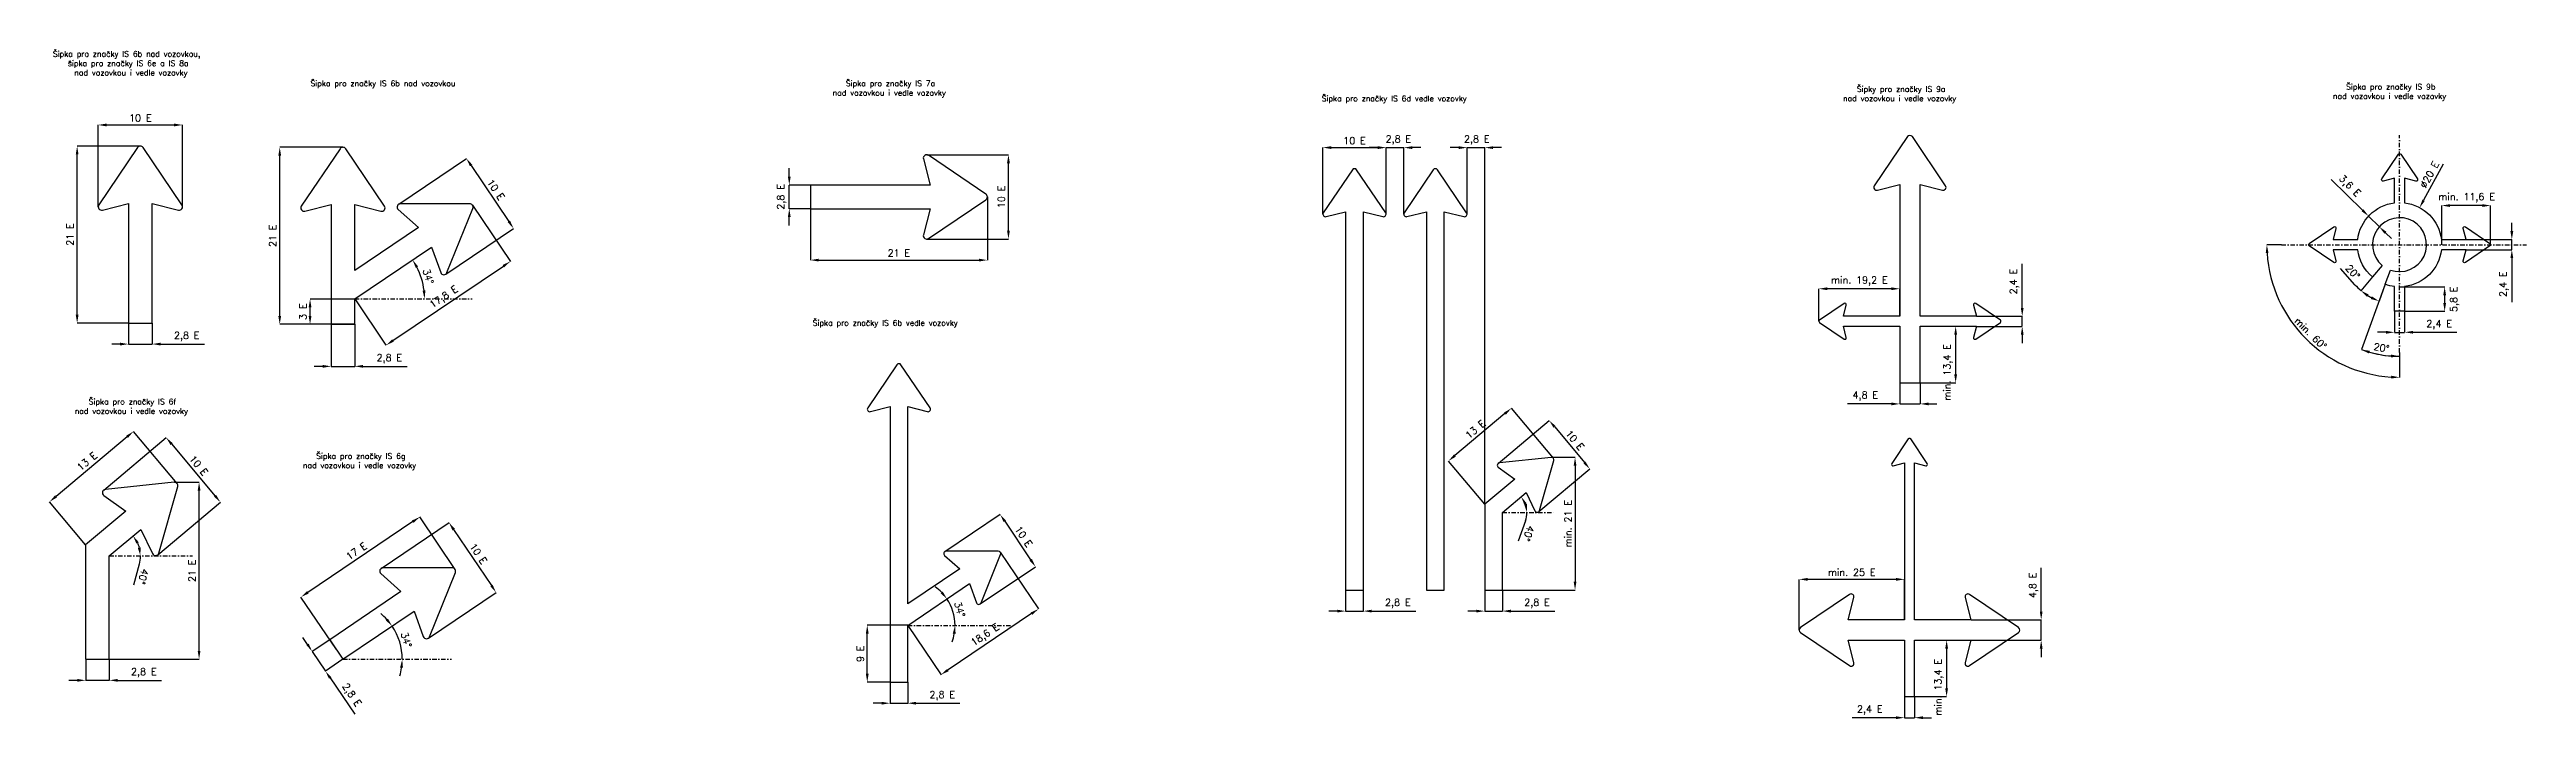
# Model space of a CAD drawing. Header units: millimetres. Extents: x 10 to 17640, y -2921 to 1856.
import ezdxf

# ---------------------------------------------------------------- set-up
doc = ezdxf.new("R2010")
doc.units = ezdxf.units.MM
doc.header["$LTSCALE"] = 5
doc.linetypes.add('ČERCHOVANÁ', pattern=[25.4, 12.7, -6.35, 0, -6.35])
doc.layers.add('Kóty', color=2, linetype='Continuous')
doc.layers.add('Značka', color=7, linetype='Continuous')
doc.styles.get("Standard").update_dxf_attribs({"font": 'romand.shx', "height": 50})
doc.dimstyles.get("Standard").update_dxf_attribs({"dimtxt": 50, "dimasz": 60, "dimexe": 0.18, "dimexo": 0.0625, "dimgap": 25, "dimtad": 1, "dimdec": 0, "dimzin": 0, "dimdsep": 46, "dimtxsty": 'Standard', "dimcen": 0.09, "dimadec": 0, "dimazin": 0, "dimtfac": 1, "dimtdec": 0, "dimtofl": 0, "dimtmove": 0, "dimatfit": 3, "dimfxl": 1, "dimtolj": 1, "dimtzin": 0, "dimarcsym": 0})

msp = doc.modelspace()

# ---------------------------------------------------------------- texts
at = {"layer": 'Kóty', "char_height": 50, "attachment_point": 5}
for s, insert in [('\\A1;2,8 E', (9610.1, 1212.5)), ('\\A1;2,8 E', (10168.6, 1212.5)), ('\\A1;min. 11,6 E', (17214.7, 800)), ('\\A1;2,8 E', (2427.9, -344.8))]:
    msp.add_mtext(s, dxfattribs=dict(at, insert=insert))
for s, insert, rotation in [('\\A1;∅20 E', (16950, 965.5), 61.57531), ('\\A1;2,8 E', (5220.3, 807.3), 90), ('\\A1;17,8 E', (2819, 90.5), 34), ('\\A1;5,8 E', (17128.8, 77.6), 90), ('\\A1;min. 60°', (16104.3, -165.9), 315), ('\\A1;min. 13,4 E', (13522.4, -442.4), 90), ('\\A1;13 E', (10158.7, -847.3), 40), ('\\A1;13 E', (276.3, -1075), 40), ('\\A1;18,6 E', (6671.4, -2315.4), 34), ('\\A1;min. 13,4 E', (13458.1, -2684.4), 90)]:
    msp.add_mtext(s, dxfattribs=dict(at, insert=insert, rotation=rotation))
at = {"layer": 'Značka', "color": 7, "char_height": 40, "attachment_point": 1}
for s, insert in [('\\pi313.10957;{\\C256;Šipka pro značky IS 6b nad vozovkou,\\P\\pi419.77623;šipka pro značky IS 6e a IS 8a\\H2.08333x; \\H0.48x;\\P\\pi465.49052;nad vozovkou i vedle vozovky\\H1.47222x; }', (-279.5, 1844.8)), ('\\pi323.58576;{\\C256;Šipka pro značky IS 6b nad vozovkou}', (1543.7, 1634.7)), ('\\pi559.77623;{\\C256;Šipka pro značky IS 7a \\P\\pi465.49052;nad vozovkou i vedle vozovky\\H2.08333x; }', (5118.1, 1634.7)), ('\\pi563.58576;{\\C256;Šipky pro značky IS 9a\\P\\pi465.49052;nad vozovkou i vedle vozovky\\H2.08333x; }', (12310.2, 1594.8)), ('\\pi558.82385;{\\C256;Šipka pro značky IS 9b\\P\\pi465.49052;nad vozovkou i vedle vozovky\\H2.08333x; }', (15797.5, 1611)), ('\\pi323.58576;{\\C256;Šipka pro značky IS 6d vedle vozovky}', (8741.2, 1527.5)), ('\\pi323.58576;{\\C256;Šipka pro značky IS 6b vedle vozovky}', (5118.1, -70.1)), ('\\pi564.53814;{\\C256;Šipka pro značky IS 6f \\P\\pi465.49052;nad vozovkou i vedle vozovky\\H2.08333x; }', (-276.5, -630.8)), ('\\pi559.77623;{\\C256;Šipka pro značky IS 6g \\P\\pi465.49052;nad vozovkou i vedle vozovky\\H2.08333x; }', (1347.7, -1017.9))]:
    msp.add_mtext_dynamic_manual_height_columns(s, width=1877.648, gutter_width=100, heights=[0], dxfattribs=dict(at, insert=insert))

# ---------------------------------------------------------------- blocks, each defined once
blk = doc.blocks.new('*D0')
at = {"layer": 'Defpoints', "color": 0, "transparency": 16777216}
for p in [(572, -91), (740, -91), (740, -241)]:
    blk.add_point(p, dxfattribs=at)
at = {"layer": 'Kóty', "color": 0, "lineweight": -2, "transparency": 16777216}
for p, q in [((572, -92), (572, -242)), ((740, -92), (740, -242)), ((512, -241), (452, -241)), ((800, -241), (1113, -241))]:
    blk.add_line(p, q, dxfattribs=at)
at = {"layer": 'Kóty', "color": 0, "transparency": 16777216}
for points in [[(512, -231), (512, -251), (572, -241)], [(800, -231), (800, -251), (740, -241)]]:
    blk.add_solid(points, dxfattribs=at)
at = {"layer": 'Kóty', "color": 0, "transparency": 16777216, "insert": (986, -187), "char_height": 50, "attachment_point": 5}
blk.add_mtext('\\A1;2,8 E', dxfattribs=at)
blk = doc.blocks.new('*D1')
at = {"layer": 'Defpoints', "color": 0, "transparency": 16777216}
for p in [(956, 1319), (356, 737), (956, 737)]:
    blk.add_point(p, dxfattribs=at)
at = {"layer": 'Kóty', "color": 0, "lineweight": -2, "transparency": 16777216}
for p, q in [((356, 737), (356, 1319)), ((416, 1319), (896, 1319)), ((956, 737), (956, 1319))]:
    blk.add_line(p, q, dxfattribs=at)
at = {"layer": 'Kóty', "color": 0, "transparency": 16777216}
for points in [[(416, 1329), (416, 1309), (356, 1319)], [(896, 1329), (896, 1309), (956, 1319)]]:
    blk.add_solid(points, dxfattribs=at)
at = {"layer": 'Kóty', "color": 0, "transparency": 16777216, "insert": (656, 1369), "char_height": 50, "attachment_point": 5}
blk.add_mtext('\\A1;10 E', dxfattribs=at)
blk = doc.blocks.new('*D2')
at = {"layer": 'Defpoints', "color": 0, "transparency": 16777216}
for p in [(206, 1169), (656, 1169), (572, -91)]:
    blk.add_point(p, dxfattribs=at)
at = {"layer": 'Kóty', "color": 0, "lineweight": -2, "transparency": 16777216}
for p, q in [((656, 1169), (206, 1169)), ((206, -31), (206, 1109)), ((572, -91), (206, -91))]:
    blk.add_line(p, q, dxfattribs=at)
at = {"layer": 'Kóty', "color": 0, "transparency": 16777216}
for points in [[(196, 1109), (216, 1109), (206, 1169)], [(196, -31), (216, -31), (206, -91)]]:
    blk.add_solid(points, dxfattribs=at)
at = {"layer": 'Kóty', "color": 0, "transparency": 16777216, "insert": (156, 539), "char_height": 50, "attachment_point": 5, "rotation": 90}
blk.add_mtext('\\A1;21 E', dxfattribs=at)
blk = doc.blocks.new('*D3')
at = {"layer": 'Defpoints', "color": 0, "transparency": 16777216}
for p in [(1864, 80), (2182, 80), (2182, -100)]:
    blk.add_point(p, dxfattribs=at)
at = {"layer": 'Kóty', "color": 0, "lineweight": -2, "transparency": 16777216}
for p, q in [((2182, 80), (1864, 80)), ((1864, -40), (1864, 20)), ((2182, -100), (1864, -100))]:
    blk.add_line(p, q, dxfattribs=at)
at = {"layer": 'Kóty', "color": 0, "transparency": 16777216}
for points in [[(1854, 20), (1874, 20), (1864, 80)], [(1854, -40), (1874, -40), (1864, -100)]]:
    blk.add_solid(points, dxfattribs=at)
at = {"layer": 'Kóty', "color": 0, "transparency": 16777216, "insert": (1814, -10), "char_height": 50, "attachment_point": 5, "rotation": 90}
blk.add_mtext('\\A1;3 E', dxfattribs=at)
blk = doc.blocks.new('*D4')
at = {"layer": 'Defpoints', "color": 0, "transparency": 16777216}
for p in [(2729, 450), (2669, 178), (2182, 80), (2182, 80), (3018, 80)]:
    blk.add_point(p, dxfattribs=at)
at = {"layer": 'Kóty', "color": 0, "lineweight": -2, "transparency": 16777216}
blk.add_arc((2182, 80), 497, 6.9221, 27.0779, dxfattribs=at)
at = {"layer": 'Kóty', "color": 0, "transparency": 16777216}
for points in [[(2616, 302), (2633, 312), (2594, 358)], [(2685, 141), (2665, 140), (2679, 80)]]:
    blk.add_solid(points, dxfattribs=at)
at = {"layer": 'Kóty', "color": 0, "transparency": 16777216, "insert": (2705, 240), "char_height": 50, "attachment_point": 5, "rotation": 287}
blk.add_mtext('\\A1;34°', dxfattribs=at)
blk = doc.blocks.new('*D5')
at = {"layer": 'Defpoints', "color": 0, "transparency": 16777216}
for p in [(2495, 755), (3312, 583), (2830, 257)]:
    blk.add_point(p, dxfattribs=at)
at = {"layer": 'Kóty', "color": 0, "lineweight": -2, "transparency": 16777216}
for p, q in [((2495, 755), (2977, 1080)), ((3010, 1030), (3279, 632)), ((2830, 257), (3312, 583))]:
    blk.add_line(p, q, dxfattribs=at)
at = {"layer": 'Kóty', "color": 0, "transparency": 16777216}
for points in [[(3019, 1036), (3002, 1025), (2977, 1080)], [(3287, 638), (3270, 627), (3312, 583)]]:
    blk.add_solid(points, dxfattribs=at)
at = {"layer": 'Kóty', "color": 0, "transparency": 16777216, "insert": (3186, 859), "char_height": 50, "attachment_point": 5, "rotation": 304}
blk.add_mtext('\\A1;10 E', dxfattribs=at)
blk = doc.blocks.new('*D6')
at = {"layer": 'Defpoints', "color": 0, "transparency": 16777216}
for p in [(267, -2485), (435, -2485), (435, -2635)]:
    blk.add_point(p, dxfattribs=at)
at = {"layer": 'Kóty', "color": 0, "lineweight": -2, "transparency": 16777216}
for p, q in [((207, -2635), (147, -2635)), ((267, -2485), (267, -2635)), ((435, -2485), (435, -2635)), ((495, -2635), (807, -2635))]:
    blk.add_line(p, q, dxfattribs=at)
at = {"layer": 'Kóty', "color": 0, "transparency": 16777216}
for points in [[(207, -2625), (207, -2645), (267, -2635)], [(495, -2625), (495, -2645), (435, -2635)]]:
    blk.add_solid(points, dxfattribs=at)
at = {"layer": 'Kóty', "color": 0, "transparency": 16777216, "insert": (681, -2580), "char_height": 50, "attachment_point": 5}
blk.add_mtext('\\A1;2,8 E', dxfattribs=at)
blk = doc.blocks.new('*D8')
at = {"layer": 'Defpoints', "color": 0, "transparency": 16777216}
for p in [(6253, 1107), (6835, 1107), (6253, 507)]:
    blk.add_point(p, dxfattribs=at)
at = {"layer": 'Kóty', "color": 0, "lineweight": -2, "transparency": 16777216}
for p, q in [((6253, 1107), (6835, 1107)), ((6835, 567), (6835, 1047)), ((6253, 507), (6835, 507))]:
    blk.add_line(p, q, dxfattribs=at)
at = {"layer": 'Kóty', "color": 0, "transparency": 16777216}
for points in [[(6825, 1047), (6845, 1047), (6835, 1107)], [(6825, 567), (6845, 567), (6835, 507)]]:
    blk.add_solid(points, dxfattribs=at)
at = {"layer": 'Kóty', "color": 0, "transparency": 16777216, "insert": (6785, 807), "char_height": 50, "attachment_point": 5, "rotation": 90}
blk.add_mtext('\\A1;10 E', dxfattribs=at)
blk = doc.blocks.new('*D9')
at = {"layer": 'Defpoints', "color": 0, "transparency": 16777216}
for p in [(2004, -2346), (1973, -2569), (2098, -2485)]:
    blk.add_point(p, dxfattribs=at)
at = {"layer": 'Kóty', "color": 0, "lineweight": -2, "transparency": 16777216}
for p, q in [((1846, -2380), (1812, -2330)), ((2004, -2346), (1879, -2430)), ((2098, -2485), (1973, -2569)), ((2007, -2618), (2182, -2877))]:
    blk.add_line(p, q, dxfattribs=at)
at = {"layer": 'Kóty', "color": 0, "transparency": 16777216}
for points in [[(1854, -2374), (1838, -2385), (1879, -2429)], [(2015, -2613), (1999, -2624), (1973, -2569)]]:
    blk.add_solid(points, dxfattribs=at)
at = {"layer": 'Kóty', "color": 0, "transparency": 16777216, "insert": (2156, -2742), "char_height": 50, "attachment_point": 5, "rotation": 304}
blk.add_mtext('\\A1;2,8 E', dxfattribs=at)
blk = doc.blocks.new('*D10')
at = {"layer": 'Defpoints', "color": 0, "transparency": 16777216}
for p in [(2555, -2176), (2511, -2402), (2098, -2485), (2098, -2485), (2871, -2485)]:
    blk.add_point(p, dxfattribs=at)
at = {"layer": 'Kóty', "color": 0, "lineweight": -2, "transparency": 16777216}
for start, end in [(42.1526, 50.3051), (343.6949, 351.8474)]:
    blk.add_arc((2098, -2485), 422, start, end, dxfattribs=at)
at = {"layer": 'Kóty', "color": 0, "transparency": 16777216}
for points in [[(2418, -2195), (2403, -2208), (2448, -2249)], [(2505, -2544), (2525, -2545), (2520, -2485)]]:
    blk.add_solid(points, dxfattribs=at)
at = {"layer": 'Kóty', "color": 0, "transparency": 16777216, "insert": (2549, -2347), "char_height": 50, "attachment_point": 5, "rotation": 287}
blk.add_mtext('\\A1;34°', dxfattribs=at)
blk = doc.blocks.new('*D11')
at = {"layer": 'Defpoints', "color": 0, "transparency": 16777216}
for p in [(2370, -1838), (3188, -2010), (2706, -2335)]:
    blk.add_point(p, dxfattribs=at)
at = {"layer": 'Kóty', "color": 0, "lineweight": -2, "transparency": 16777216}
for p, q in [((2370, -1838), (2853, -1512)), ((2886, -1562), (3155, -1960)), ((2706, -2335), (3189, -2010))]:
    blk.add_line(p, q, dxfattribs=at)
at = {"layer": 'Kóty', "color": 0, "transparency": 16777216}
for points in [[(2895, -1556), (2878, -1568), (2853, -1512)], [(3163, -1954), (3147, -1965), (3188, -2010)]]:
    blk.add_solid(points, dxfattribs=at)
at = {"layer": 'Kóty', "color": 0, "transparency": 16777216, "insert": (3062, -1733), "char_height": 50, "attachment_point": 5, "rotation": 304}
blk.add_mtext('\\A1;10 E', dxfattribs=at)
blk = doc.blocks.new('*D12')
at = {"layer": 'Defpoints', "color": 0, "transparency": 16777216}
for p in [(1648, 1160), (2098, 1160), (2014, -100)]:
    blk.add_point(p, dxfattribs=at)
at = {"layer": 'Kóty', "color": 0, "lineweight": -2, "transparency": 16777216}
for p, q in [((2098, 1160), (1648, 1160)), ((1648, -40), (1648, 1100)), ((2014, -100), (1648, -100))]:
    blk.add_line(p, q, dxfattribs=at)
at = {"layer": 'Kóty', "color": 0, "transparency": 16777216}
for points in [[(1638, 1100), (1658, 1100), (1648, 1160)], [(1638, -40), (1658, -40), (1648, -100)]]:
    blk.add_solid(points, dxfattribs=at)
at = {"layer": 'Kóty', "color": 0, "transparency": 16777216, "insert": (1598, 530), "char_height": 50, "attachment_point": 5, "rotation": 90}
blk.add_mtext('\\A1;21 E', dxfattribs=at)
blk = doc.blocks.new('*D13')
at = {"layer": 'Defpoints', "color": 0, "transparency": 16777216}
for p in [(2896, -1845), (1799, -2042), (2051, -2415)]:
    blk.add_point(p, dxfattribs=at)
at = {"layer": 'Kóty', "color": 0, "lineweight": -2, "transparency": 16777216}
for p, q in [((2595, -1505), (1849, -2009)), ((2896, -1845), (2645, -1472)), ((2051, -2415), (1799, -2042))]:
    blk.add_line(p, q, dxfattribs=at)
at = {"layer": 'Kóty', "color": 0, "transparency": 16777216}
for points in [[(2589, -1497), (2601, -1514), (2645, -1472)], [(1843, -2000), (1854, -2017), (1799, -2042)]]:
    blk.add_solid(points, dxfattribs=at)
at = {"layer": 'Kóty', "color": 0, "transparency": 16777216, "insert": (2194, -1715), "char_height": 50, "attachment_point": 5, "rotation": 34}
blk.add_mtext('\\A1;17 E', dxfattribs=at)
blk = doc.blocks.new('*D14')
at = {"layer": 'Defpoints', "color": 0, "transparency": 16777216}
for p in [(5425, 723), (6685, 807), (6685, 357)]:
    blk.add_point(p, dxfattribs=at)
at = {"layer": 'Kóty', "color": 0, "lineweight": -2, "transparency": 16777216}
for p, q in [((5425, 723), (5425, 357)), ((6685, 807), (6685, 357)), ((5485, 357), (6625, 357))]:
    blk.add_line(p, q, dxfattribs=at)
at = {"layer": 'Kóty', "color": 0, "transparency": 16777216}
for points in [[(5485, 367), (5485, 347), (5425, 357)], [(6625, 367), (6625, 347), (6685, 357)]]:
    blk.add_solid(points, dxfattribs=at)
at = {"layer": 'Kóty', "color": 0, "transparency": 16777216, "insert": (6055, 407), "char_height": 50, "attachment_point": 5}
blk.add_mtext('\\A1;21 E', dxfattribs=at)
blk = doc.blocks.new('*D21')
at = {"layer": 'Defpoints', "color": 0, "transparency": 16777216}
for p in [(5992, -2648), (6118, -2648), (6118, -2798)]:
    blk.add_point(p, dxfattribs=at)
at = {"layer": 'Kóty', "color": 0, "lineweight": -2, "transparency": 16777216}
for p, q in [((5932, -2798), (5872, -2798)), ((5992, -2648), (5992, -2799)), ((6118, -2648), (6118, -2799)), ((6178, -2798), (6490, -2798))]:
    blk.add_line(p, q, dxfattribs=at)
at = {"layer": 'Kóty', "color": 0, "transparency": 16777216}
for points in [[(5932, -2788), (5932, -2808), (5992, -2798)], [(6178, -2788), (6178, -2808), (6118, -2798)]]:
    blk.add_solid(points, dxfattribs=at)
at = {"layer": 'Kóty', "color": 0, "transparency": 16777216, "insert": (6364, -2744), "char_height": 50, "attachment_point": 5}
blk.add_mtext('\\A1;2,8 E', dxfattribs=at)
blk = doc.blocks.new('*D22')
at = {"layer": 'Defpoints', "color": 0, "transparency": 16777216}
for p in [(9235, -1992), (9361, -1992), (9361, -2142)]:
    blk.add_point(p, dxfattribs=at)
at = {"layer": 'Kóty', "color": 0, "lineweight": -2, "transparency": 16777216}
for p, q in [((9235, -1992), (9235, -2142)), ((9361, -1992), (9361, -2142)), ((9175, -2142), (9115, -2142)), ((9421, -2142), (9734, -2142))]:
    blk.add_line(p, q, dxfattribs=at)
at = {"layer": 'Kóty', "color": 0, "transparency": 16777216}
for points in [[(9175, -2132), (9175, -2152), (9235, -2142)], [(9421, -2132), (9421, -2152), (9361, -2142)]]:
    blk.add_solid(points, dxfattribs=at)
at = {"layer": 'Kóty', "color": 0, "transparency": 16777216, "insert": (9607, -2088), "char_height": 50, "attachment_point": 5}
blk.add_mtext('\\A1;2,8 E', dxfattribs=at)
blk = doc.blocks.new('*D15')
at = {"layer": 'Defpoints', "color": 0, "transparency": 16777216}
for p in [(10225, -1992), (10351, -1992), (10351, -2142)]:
    blk.add_point(p, dxfattribs=at)
at = {"layer": 'Kóty', "color": 0, "lineweight": -2, "transparency": 16777216}
for p, q in [((10225, -1992), (10225, -2142)), ((10351, -1992), (10351, -2142)), ((10165, -2142), (10105, -2142)), ((10411, -2142), (10724, -2142))]:
    blk.add_line(p, q, dxfattribs=at)
at = {"layer": 'Kóty', "color": 0, "transparency": 16777216}
for points in [[(10165, -2132), (10165, -2152), (10225, -2142)], [(10411, -2132), (10411, -2152), (10351, -2142)]]:
    blk.add_solid(points, dxfattribs=at)
at = {"layer": 'Kóty', "color": 0, "transparency": 16777216, "insert": (10597, -2088), "char_height": 50, "attachment_point": 5}
blk.add_mtext('\\A1;2,8 E', dxfattribs=at)
blk = doc.blocks.new('*D16')
at = {"layer": 'Defpoints', "color": 0, "transparency": 16777216}
for p in [(13687, -2205), (14186, -2205), (13687, -2349)]:
    blk.add_point(p, dxfattribs=at)
at = {"layer": 'Kóty', "color": 0, "lineweight": -2, "transparency": 16777216}
for p, q in [((14186, -2145), (14186, -1833)), ((13687, -2205), (14187, -2205)), ((13687, -2349), (14187, -2349)), ((14186, -2409), (14186, -2469))]:
    blk.add_line(p, q, dxfattribs=at)
at = {"layer": 'Kóty', "color": 0, "transparency": 16777216}
for points in [[(14176, -2145), (14196, -2145), (14186, -2205)], [(14176, -2409), (14196, -2409), (14186, -2349)]]:
    blk.add_solid(points, dxfattribs=at)
at = {"layer": 'Kóty', "color": 0, "transparency": 16777216, "insert": (14132, -1959), "char_height": 50, "attachment_point": 5, "rotation": 90}
blk.add_mtext('\\A1;4,8 E', dxfattribs=at)
blk = doc.blocks.new('*D17')
at = {"layer": 'Defpoints', "color": 0, "transparency": 16777216}
for p in [(16701, -7), (16773, -7), (16773, -157)]:
    blk.add_point(p, dxfattribs=at)
at = {"layer": 'Kóty', "color": 0, "lineweight": -2, "transparency": 16777216}
for p, q in [((16641, -157), (16581, -157)), ((16701, -7), (16701, -157)), ((16773, -7), (16773, -157)), ((16833, -157), (17145, -157))]:
    blk.add_line(p, q, dxfattribs=at)
at = {"layer": 'Kóty', "color": 0, "transparency": 16777216}
for points in [[(16641, -147), (16641, -167), (16701, -157)], [(16833, -147), (16833, -167), (16773, -157)]]:
    blk.add_solid(points, dxfattribs=at)
at = {"layer": 'Kóty', "color": 0, "transparency": 16777216, "insert": (17019, -103), "char_height": 50, "attachment_point": 5}
blk.add_mtext('\\A1;2,4 E', dxfattribs=at)
blk = doc.blocks.new('*D18')
at = {"layer": 'Defpoints', "color": 0, "transparency": 16777216}
for p in [(17211, 503), (17211, 431), (17536, 431)]:
    blk.add_point(p, dxfattribs=at)
at = {"layer": 'Kóty', "color": 0, "lineweight": -2, "transparency": 16777216}
for p, q in [((17536, 563), (17536, 623)), ((17211, 503), (17536, 503)), ((17211, 431), (17536, 431)), ((17536, 371), (17536, 58))]:
    blk.add_line(p, q, dxfattribs=at)
at = {"layer": 'Kóty', "color": 0, "transparency": 16777216}
for points in [[(17526, 563), (17546, 563), (17536, 503)], [(17526, 371), (17546, 371), (17536, 431)]]:
    blk.add_solid(points, dxfattribs=at)
at = {"layer": 'Kóty', "color": 0, "transparency": 16777216, "insert": (17481, 185), "char_height": 50, "attachment_point": 5, "rotation": 90}
blk.add_mtext('\\A1;2,4 E', dxfattribs=at)
blk = doc.blocks.new('*D23')
at = {"layer": 'Defpoints', "color": 0, "transparency": 16777216}
for p in [(16737, 1245), (16634, 185), (16671, 286), (16554, -307), (16737, -302)]:
    blk.add_point(p, dxfattribs=at)
at = {"layer": 'Kóty', "color": 0, "lineweight": -2, "transparency": 16777216}
for p, q in [((16634, 185), (16465, -280)), ((16737, -302), (16737, -328))]:
    blk.add_line(p, q, dxfattribs=at)
blk.add_arc((16737, 467), 795, 254.3272, 265.6728, dxfattribs=at)
at = {"layer": 'Kóty', "color": 0, "transparency": 16777216}
for points in [[(16519, -308), (16525, -289), (16465, -280)], [(16677, -316), (16677, -336), (16737, -328)]]:
    blk.add_solid(points, dxfattribs=at)
at = {"layer": 'Kóty', "color": 0, "transparency": 16777216, "insert": (16608, -267), "char_height": 50, "attachment_point": 5, "rotation": 350}
blk.add_mtext('\\A1;20°', dxfattribs=at)
blk = doc.blocks.new('*D24')
at = {"layer": 'Defpoints', "color": 0, "transparency": 16777216}
for p in [(16544, 237), (16614, 320), (16634, 185), (16671, 286), (16545, 85)]:
    blk.add_point(p, dxfattribs=at)
at = {"layer": 'Kóty', "color": 0, "lineweight": -2, "transparency": 16777216}
for p, q in [((16419, 181), (16316, 296)), ((16544, 237), (16462, 139)), ((16634, 185), (16591, 65))]:
    blk.add_line(p, q, dxfattribs=at)
for start, end in [(221.9519, 230), (238.0481, 241.9519)]:
    blk.add_arc((16737, 467), 427, start, end, dxfattribs=at)
at = {"layer": 'Kóty', "color": 0, "transparency": 16777216}
for points in [[(16505, 96), (16517, 112), (16462, 139)], [(16540, 99), (16532, 80), (16591, 65)]]:
    blk.add_solid(points, dxfattribs=at)
at = {"layer": 'Kóty', "color": 0, "transparency": 16777216, "insert": (16404, 272), "char_height": 50, "attachment_point": 5, "rotation": 311.9519}
blk.add_mtext('\\A1;20°', dxfattribs=at)
blk = doc.blocks.new('*D25')
at = {"layer": 'Defpoints', "color": 0, "transparency": 16777216}
for p in [(9523, 1158), (9073, 684), (9523, 684)]:
    blk.add_point(p, dxfattribs=at)
at = {"layer": 'Kóty', "color": 0, "lineweight": -2, "transparency": 16777216}
for p, q in [((9073, 684), (9073, 1158)), ((9133, 1158), (9463, 1158)), ((9523, 684), (9523, 1158))]:
    blk.add_line(p, q, dxfattribs=at)
at = {"layer": 'Kóty', "color": 0, "transparency": 16777216}
for points in [[(9133, 1168), (9133, 1148), (9073, 1158)], [(9463, 1168), (9463, 1148), (9523, 1158)]]:
    blk.add_solid(points, dxfattribs=at)
at = {"layer": 'Kóty', "color": 0, "transparency": 16777216, "insert": (9298, 1208), "char_height": 50, "attachment_point": 5}
blk.add_mtext('\\A1;10 E', dxfattribs=at)
blk = doc.blocks.new('*D19')
at = {"layer": 'Defpoints', "color": 0, "transparency": 16777216}
for p in [(13180, -517), (13324, -517), (13180, -667)]:
    blk.add_point(p, dxfattribs=at)
at = {"layer": 'Kóty', "color": 0, "lineweight": -2, "transparency": 16777216}
for p, q in [((13180, -517), (13180, -667)), ((13324, -517), (13324, -667)), ((13120, -667), (12807, -667)), ((13384, -667), (13444, -667))]:
    blk.add_line(p, q, dxfattribs=at)
at = {"layer": 'Kóty', "color": 0, "transparency": 16777216}
for points in [[(13120, -657), (13120, -677), (13180, -667)], [(13384, -657), (13384, -677), (13324, -667)]]:
    blk.add_solid(points, dxfattribs=at)
at = {"layer": 'Kóty', "color": 0, "transparency": 16777216, "insert": (12934, -612), "char_height": 50, "attachment_point": 5}
blk.add_mtext('\\A1;4,8 E', dxfattribs=at)
blk = doc.blocks.new('*D26')
at = {"layer": 'Defpoints', "color": 0, "transparency": 16777216}
for p in [(13726, -43), (13726, -115), (14051, -43)]:
    blk.add_point(p, dxfattribs=at)
at = {"layer": 'Kóty', "color": 0, "lineweight": -2, "transparency": 16777216}
for p, q in [((14051, 17), (14051, 330)), ((13726, -43), (14051, -43)), ((13726, -115), (14051, -115)), ((14051, -175), (14051, -235))]:
    blk.add_line(p, q, dxfattribs=at)
at = {"layer": 'Kóty', "color": 0, "transparency": 16777216}
for points in [[(14041, 17), (14061, 17), (14051, -43)], [(14041, -175), (14061, -175), (14051, -115)]]:
    blk.add_solid(points, dxfattribs=at)
at = {"layer": 'Kóty', "color": 0, "transparency": 16777216, "insert": (13996, 204), "char_height": 50, "attachment_point": 5, "rotation": 90}
blk.add_mtext('\\A1;2,4 E', dxfattribs=at)
blk = doc.blocks.new('*D20')
at = {"layer": 'Defpoints', "color": 0, "transparency": 16777216}
for p in [(13213, -2751), (13285, -2751), (13213, -2901)]:
    blk.add_point(p, dxfattribs=at)
at = {"layer": 'Kóty', "color": 0, "lineweight": -2, "transparency": 16777216}
for p, q in [((13213, -2751), (13213, -2901)), ((13285, -2751), (13285, -2901)), ((13153, -2901), (12840, -2901)), ((13345, -2901), (13405, -2901))]:
    blk.add_line(p, q, dxfattribs=at)
at = {"layer": 'Kóty', "color": 0, "transparency": 16777216}
for points in [[(13153, -2891), (13153, -2911), (13213, -2901)], [(13345, -2891), (13345, -2911), (13285, -2901)]]:
    blk.add_solid(points, dxfattribs=at)
at = {"layer": 'Kóty', "color": 0, "transparency": 16777216, "insert": (12966, -2846), "char_height": 50, "attachment_point": 5}
blk.add_mtext('\\A1;2,4 E', dxfattribs=at)
blk = doc.blocks.new('*D30')
at = {"layer": 'Defpoints', "color": 0, "transparency": 16777216}
for p in [(12604, 153), (12604, -79), (13180, -43)]:
    blk.add_point(p, dxfattribs=at)
at = {"layer": 'Kóty', "color": 0, "lineweight": -2, "transparency": 16777216}
for p, q in [((12604, -78), (12604, 153)), ((13120, 153), (12664, 153)), ((13180, -42), (13180, 153))]:
    blk.add_line(p, q, dxfattribs=at)
at = {"layer": 'Kóty', "color": 0, "transparency": 16777216}
for points in [[(12664, 163), (12664, 143), (12604, 153)], [(13120, 163), (13120, 143), (13180, 153)]]:
    blk.add_solid(points, dxfattribs=at)
at = {"layer": 'Kóty', "color": 0, "transparency": 16777216, "insert": (12892, 208), "char_height": 50, "attachment_point": 5}
blk.add_mtext('\\A1;min. 19,2 E', dxfattribs=at)
blk = doc.blocks.new('*D31')
at = {"layer": 'Defpoints', "color": 0, "transparency": 16777216}
for p in [(12463, -1916), (12463, -2277), (13213, -2205)]:
    blk.add_point(p, dxfattribs=at)
at = {"layer": 'Kóty', "color": 0, "lineweight": -2, "transparency": 16777216}
for p, q in [((12463, -2277), (12463, -1916)), ((13153, -1916), (12523, -1916)), ((13213, -2205), (13213, -1916))]:
    blk.add_line(p, q, dxfattribs=at)
at = {"layer": 'Kóty', "color": 0, "transparency": 16777216}
for points in [[(12523, -1906), (12523, -1926), (12463, -1916)], [(13153, -1906), (13153, -1926), (13213, -1916)]]:
    blk.add_solid(points, dxfattribs=at)
at = {"layer": 'Kóty', "color": 0, "transparency": 16777216, "insert": (12838, -1866), "char_height": 50, "attachment_point": 5}
blk.add_mtext('\\A1;min. 25 E', dxfattribs=at)
blk = doc.blocks.new('*D32')
at = {"layer": 'Defpoints', "color": 0, "transparency": 16777216}
for p in [(660, -1560), (435, -1749), (435, -1749), (633, -1649), (1027, -1749)]:
    blk.add_point(p, dxfattribs=at)
at = {"layer": 'Kóty', "color": 0, "lineweight": -2, "transparency": 16777216}
blk.add_line((648, -1808), (607, -1957), dxfattribs=at)
for start, end in [(15.5671, 24.4329), (344.4329, 0)]:
    blk.add_arc((435, -1749), 222, start, end, dxfattribs=at)
at = {"layer": 'Kóty', "color": 0, "transparency": 16777216}
for points in [[(628, -1662), (645, -1652), (604, -1606)], [(658, -1688), (638, -1691), (656, -1749)]]:
    blk.add_solid(points, dxfattribs=at)
at = {"layer": 'Kóty', "color": 0, "transparency": 16777216, "insert": (676, -1896), "char_height": 50, "attachment_point": 5, "rotation": 254.4329}
blk.add_mtext('\\A1;40°', dxfattribs=at)
blk = doc.blocks.new('*D33')
at = {"layer": 'Defpoints', "color": 0, "transparency": 16777216}
for p in [(900, -1225), (1074, -1225), (435, -2485)]:
    blk.add_point(p, dxfattribs=at)
at = {"layer": 'Kóty', "color": 0, "lineweight": -2, "transparency": 16777216}
for p, q in [((900, -1225), (1074, -1225)), ((1074, -2425), (1074, -1285)), ((435, -2485), (1074, -2485))]:
    blk.add_line(p, q, dxfattribs=at)
at = {"layer": 'Kóty', "color": 0, "transparency": 16777216}
for points in [[(1064, -1285), (1084, -1285), (1074, -1225)], [(1064, -2425), (1084, -2425), (1074, -2485)]]:
    blk.add_solid(points, dxfattribs=at)
at = {"layer": 'Kóty', "color": 0, "transparency": 16777216, "insert": (1024, -1855), "char_height": 50, "attachment_point": 5, "rotation": 90}
blk.add_mtext('\\A1;21 E', dxfattribs=at)
blk = doc.blocks.new('*D34')
at = {"layer": 'Defpoints', "color": 0, "transparency": 16777216}
for p in [(394, -1281), (1226, -1367), (780, -1741)]:
    blk.add_point(p, dxfattribs=at)
at = {"layer": 'Kóty', "color": 0, "lineweight": -2, "transparency": 16777216}
for p, q in [((395, -1281), (840, -907)), ((879, -953), (1187, -1321)), ((780, -1741), (1226, -1367))]:
    blk.add_line(p, q, dxfattribs=at)
at = {"layer": 'Kóty', "color": 0, "transparency": 16777216}
for points in [[(887, -947), (871, -960), (840, -907)], [(1195, -1314), (1180, -1327), (1226, -1367)]]:
    blk.add_solid(points, dxfattribs=at)
at = {"layer": 'Kóty', "color": 0, "transparency": 16777216, "insert": (1071, -1105), "char_height": 50, "attachment_point": 5, "rotation": 310}
blk.add_mtext('\\A1;10 E', dxfattribs=at)
blk = doc.blocks.new('*D35')
at = {"layer": 'Defpoints', "color": 0, "transparency": 16777216}
for p in [(10508, -1362), (10520, -1299), (10351, -1440), (10351, -1440), (10729, -1440)]:
    blk.add_point(p, dxfattribs=at)
at = {"layer": 'Kóty', "color": 0, "lineweight": -2, "transparency": 16777216}
blk.add_line((10516, -1499), (10464, -1645), dxfattribs=at)
for start, end in [(19.728, 20.272), (340.272, 360)]:
    blk.add_arc((10351, -1440), 175, start, end, dxfattribs=at)
at = {"layer": 'Kóty', "color": 0, "transparency": 16777216}
for points in [[(10507, -1385), (10524, -1375), (10485, -1328)], [(10526, -1379), (10506, -1383), (10526, -1440)]]:
    blk.add_solid(points, dxfattribs=at)
at = {"layer": 'Kóty', "color": 0, "transparency": 16777216, "insert": (10537, -1589), "char_height": 50, "attachment_point": 5, "rotation": 250.272}
blk.add_mtext('\\A1;40°', dxfattribs=at)
blk = doc.blocks.new('*D36')
at = {"layer": 'Defpoints', "color": 0, "transparency": 16777216}
for p in [(10321, -1090), (10973, -1130), (10610, -1434)]:
    blk.add_point(p, dxfattribs=at)
at = {"layer": 'Kóty', "color": 0, "lineweight": -2, "transparency": 16777216}
for p, q in [((10321, -1090), (10684, -785)), ((10723, -831), (10935, -1084)), ((10610, -1434), (10973, -1130))]:
    blk.add_line(p, q, dxfattribs=at)
at = {"layer": 'Kóty', "color": 0, "transparency": 16777216}
for points in [[(10730, -824), (10715, -837), (10684, -785)], [(10942, -1077), (10927, -1090), (10973, -1130)]]:
    blk.add_solid(points, dxfattribs=at)
at = {"layer": 'Kóty', "color": 0, "transparency": 16777216, "insert": (10867, -925), "char_height": 50, "attachment_point": 5, "rotation": 310}
blk.add_mtext('\\A1;10 E', dxfattribs=at)
blk = doc.blocks.new('*D37')
at = {"layer": 'Defpoints', "color": 0, "transparency": 16777216}
for p in [(10700, -1047), (10351, -1992), (10868, -1992)]:
    blk.add_point(p, dxfattribs=at)
at = {"layer": 'Kóty', "color": 0, "lineweight": -2, "transparency": 16777216}
for p, q in [((10700, -1047), (10868, -1047)), ((10868, -1107), (10868, -1932)), ((10351, -1992), (10868, -1992))]:
    blk.add_line(p, q, dxfattribs=at)
at = {"layer": 'Kóty', "color": 0, "transparency": 16777216}
for points in [[(10858, -1107), (10878, -1107), (10868, -1047)], [(10858, -1932), (10878, -1932), (10868, -1992)]]:
    blk.add_solid(points, dxfattribs=at)
at = {"layer": 'Kóty', "color": 0, "transparency": 16777216, "insert": (10818, -1520), "char_height": 50, "attachment_point": 5, "rotation": 90}
blk.add_mtext('\\A1;min. 21 E', dxfattribs=at)
blk = doc.blocks.new('*D38')
at = {"layer": 'Defpoints', "color": 0, "transparency": 16777216}
for p in [(16516, 670), (16523, 677), (16600, 601)]:
    blk.add_point(p, dxfattribs=at)
at = {"layer": 'Kóty', "color": 0, "lineweight": -2, "transparency": 16777216}
for p, q in [((16473, 712), (16250, 931)), ((16523, 677), (16516, 670)), ((16600, 601), (16593, 594)), ((16636, 552), (16679, 510))]:
    blk.add_line(p, q, dxfattribs=at)
at = {"layer": 'Kóty', "color": 0, "transparency": 16777216}
for points in [[(16480, 719), (16466, 705), (16516, 670)], [(16643, 559), (16629, 545), (16593, 594)]]:
    blk.add_solid(points, dxfattribs=at)
at = {"layer": 'Kóty', "color": 0, "transparency": 16777216, "insert": (16379, 881), "char_height": 50, "attachment_point": 5, "rotation": 315.539}
blk.add_mtext('\\A1;3,6 E', dxfattribs=at)
blk = doc.blocks.new('*D39')
at = {"layer": 'Defpoints', "color": 0, "transparency": 16777216}
for p in [(6382, -1718), (7027, -1826), (6634, -2091)]:
    blk.add_point(p, dxfattribs=at)
at = {"layer": 'Kóty', "color": 0, "lineweight": -2, "transparency": 16777216}
for p, q in [((6382, -1718), (6775, -1453)), ((6809, -1502), (6993, -1776)), ((6634, -2091), (7027, -1826))]:
    blk.add_line(p, q, dxfattribs=at)
at = {"layer": 'Kóty', "color": 0, "transparency": 16777216}
for points in [[(6817, -1497), (6801, -1508), (6775, -1453)], [(7002, -1770), (6985, -1782), (7027, -1826)]]:
    blk.add_solid(points, dxfattribs=at)
at = {"layer": 'Kóty', "color": 0, "transparency": 16777216, "insert": (6943, -1611), "char_height": 50, "attachment_point": 5, "rotation": 304}
blk.add_mtext('\\A1;10 E', dxfattribs=at)
blk = doc.blocks.new('*D40')
at = {"layer": 'Defpoints', "color": 0, "transparency": 16777216}
for p in [(6558, -1946), (6118, -2243), (6118, -2243), (6448, -2177), (6873, -2243)]:
    blk.add_point(p, dxfattribs=at)
at = {"layer": 'Kóty', "color": 0, "lineweight": -2, "transparency": 16777216}
for start, end in [(44.2253, 54.4505), (339.5495, 349.7747)]:
    blk.add_arc((6118, -2243), 337, start, end, dxfattribs=at)
at = {"layer": 'Kóty', "color": 0, "transparency": 16777216}
for points in [[(6367, -2002), (6352, -2015), (6397, -2055)], [(6439, -2302), (6459, -2304), (6455, -2243)]]:
    blk.add_solid(points, dxfattribs=at)
at = {"layer": 'Kóty', "color": 0, "transparency": 16777216, "insert": (6488, -2130), "char_height": 50, "attachment_point": 5, "rotation": 287}
blk.add_mtext('\\A1;34°', dxfattribs=at)
blk = doc.blocks.new('*D41')
at = {"layer": 'Defpoints', "color": 0, "transparency": 16777216}
for p in [(5830, -2243), (6118, -2243), (5992, -2648)]:
    blk.add_point(p, dxfattribs=at)
at = {"layer": 'Kóty', "color": 0, "lineweight": -2, "transparency": 16777216}
for p, q in [((6118, -2243), (5830, -2243)), ((5830, -2588), (5830, -2303)), ((5992, -2648), (5830, -2648))]:
    blk.add_line(p, q, dxfattribs=at)
at = {"layer": 'Kóty', "color": 0, "transparency": 16777216}
for points in [[(5820, -2303), (5840, -2303), (5830, -2243)], [(5820, -2588), (5840, -2588), (5830, -2648)]]:
    blk.add_solid(points, dxfattribs=at)
at = {"layer": 'Kóty', "color": 0, "transparency": 16777216, "insert": (5780, -2446), "char_height": 50, "attachment_point": 5, "rotation": 90}
blk.add_mtext('\\A1;9 E', dxfattribs=at)

# ---------------------------------------------------------------- dimensions: what is measured, and where the dimension line sits
at = {"layer": 'Kóty'}
for base, p1, p2, text, picture, middle in [((956.3, 1318.5), (356.3, 736.5), (956.3, 736.5), '10 E', '*D1', (656.3, 1368.5)), ((9523.2, 1157.7), (9073.2, 683.7), (9523.2, 683.7), '10 E', '*D25', (9298.2, 1207.7)), ((6685, 357.1), (5425, 723.1), (6685, 807.1), '21 E', '*D14', (6055, 407.1)), ((12603.8, 152.8), (13179.8, -42.5), (12603.8, -78.5), 'min. 19,2 E', '*D30', (12891.8, 207.6)), ((740.3, -241.5), (572.3, -91.5), (740.3, -91.5), '2,8 E', '*D0', (986.5, -186.7)), ((16772.9, -157.3), (16700.9, -7.3), (16772.9, -7.3), '2,4 E', '*D17', (17019.1, -102.5)), ((13179.8, -666.6), (13323.8, -516.5), (13179.8, -516.5), '4,8 E', '*D19', (12933.6, -611.9)), ((12462.6, -1915.8), (13212.6, -2204.9), (12462.6, -2276.9), 'min. 25 E', '*D31', (12837.6, -1865.8)), ((9361.2, -2142.3), (9235.2, -1992.3), (9361.2, -1992.3), '2,8 E', '*D22', (9607.4, -2087.5)), ((10351.2, -2142.3), (10225.2, -1992.3), (10351.2, -1992.3), '2,8 E', '*D15', (10597.4, -2087.5)), ((434.7, -2634.8), (266.7, -2484.8), (434.7, -2484.8), '2,8 E', '*D6', (680.9, -2580)), ((6118, -2798.4), (5992, -2648.4), (6118, -2648.4), '2,8 E', '*D21', (6364.2, -2743.7)), ((13212.6, -2900.9), (13284.6, -2750.9), (13212.6, -2750.9), '2,4 E', '*D20', (12966.4, -2846.2))]:
    dim = msp.add_linear_dim(base=base, p1=p1, p2=p2, text=text, dimstyle='Standard', dxfattribs=at)
    dim.commit()
    dim.dimension.update_dxf_attribs({"geometry": picture, "text_midpoint": middle})
for base, line1, line2, picture, middle in [((16553.7, -306.5), ((16671.3, 286.3), (16634.3, 184.8)), ((16736.9, -301.7), (16736.9, 1245.3)), '*D23', (16607.6, -266.6)), ((2668.9, 178.1), ((2181.7, 80.5), (2728.8, 449.5)), ((2181.7, 80.5), (3017.8, 80.5)), '*D4', (2704.7, 240.4)), ((16545.1, 84.7), ((16544.1, 236.9), (16613.5, 319.6)), ((16671.3, 286.3), (16634.3, 184.8)), '*D24', (16404.5, 271.9)), ((10507.7, -1361.7), ((10351.2, -1440.2), (10728.9, -1440.2)), ((10351.2, -1440.2), (10519.9, -1298.7)), '*D35', (10537, -1589.1)), ((632.7, -1649.3), ((659.7, -1560), (434.7, -1748.7)), ((434.7, -1748.7), (1027, -1748.7)), '*D32', (675.5, -1896.2)), ((6448.1, -2177.3), ((6118, -2243.4), (6558.3, -1946.5)), ((6118, -2243.4), (6872.7, -2243.4)), '*D40', (6487.8, -2130.4)), ((2511.5, -2401.9), ((2555.3, -2176.1), (2097.7, -2484.8)), ((2097.7, -2484.8), (2871.1, -2484.8)), '*D10', (2549.1, -2346.8))]:
    dim = msp.add_angular_dim_2l(base=base, line1=line1, line2=line2, dimstyle='Standard', dxfattribs=at)
    dim.commit()
    dim.dimension.update_dxf_attribs({"geometry": picture, "text_midpoint": middle})
for base, p1, p2, text, picture, middle in [((206.3, 1168.5), (572.3, -91.5), (656.3, 1168.5), '21 E', '*D2', (156.3, 538.5)), ((1647.7, 1160.5), (2013.7, -99.5), (2097.7, 1160.5), '21 E', '*D12', (1597.7, 530.5)), ((6835, 1107.1), (6253, 507.1), (6253, 1107.1), '10 E', '*D8', (6785, 807.1)), ((17535.8, 430.7), (17210.9, 502.7), (17210.9, 430.7), '2,4 E', '*D18', (17481, 184.5)), ((14050.7, -42.5), (13725.8, -114.5), (13725.8, -42.5), '2,4 E', '*D26', (13995.9, 203.7)), ((1863.7, 80.5), (2181.7, -99.5), (2181.7, 80.5), '3 E', '*D3', (1813.7, -9.5)), ((10868, -1992.3), (10700, -1047.3), (10351.2, -1992.3), 'min. 21 E', '*D37', (10818, -1519.8)), ((1073.9, -1224.8), (434.7, -2484.8), (899.9, -1224.8), '21 E', '*D33', (1023.9, -1854.8)), ((14186.4, -2204.9), (13686.6, -2348.9), (13686.6, -2204.9), '4,8 E', '*D16', (14131.6, -1958.7)), ((5830, -2243.4), (5992, -2648.4), (6118, -2243.4), '9 E', '*D41', (5780, -2445.9))]:
    dim = msp.add_linear_dim(base=base, p1=p1, p2=p2, angle=90, text=text, dimstyle='Standard', dxfattribs=at)
    dim.commit()
    dim.dimension.update_dxf_attribs({"geometry": picture, "text_midpoint": middle})
for p1, p2, distance, text, picture, middle in [((2494.6, 754.7), (2830.1, 257.3), 581.5, '10 E', '*D5', (3185.9, 859.2)), ((16599.9, 601.2), (16522.8, 676.8), 9.8, '3,6 E', '*D38', (16378.6, 881.3)), ((10321, -1089.6), (10610.2, -1434.3), 474, '10 E', '*D36', (10867, -925.2)), ((394.5, -1281.3), (780.2, -1740.9), 582, '10 E', '*D34', (1071.5, -1104.8)), ((2896.3, -1844.8), (2050.7, -2415.2), -450, '17 E', '*D13', (2193.9, -1715.5)), ((2370.2, -1837.8), (2705.7, -2335.2), 582.2, '10 E', '*D11', (3062.1, -1733)), ((6382.3, -1717.8), (6633.9, -2090.9), 474, '10 E', '*D39', (6942.5, -1611.3)), ((2003.7, -2345.5), (2097.7, -2484.8), -150, '2,8 E', '*D9', (2156.4, -2742.2))]:
    dim = msp.add_aligned_dim(p1=p1, p2=p2, distance=distance, text=text, dimstyle='Standard', dxfattribs=at)
    dim.commit()
    dim.dimension.update_dxf_attribs({"geometry": picture, "text_midpoint": middle})

# ---------------------------------------------------------------- linework, layer by layer
at = {"layer": 'Kóty'}
for p, q in [((9463.2, 1157.7), (9403.2, 1157.7)), ((9523.2, 683.8), (9523.2, 1157.9)), ((9649.2, 683.8), (9649.2, 1157.9)), ((9769.2, 1157.7), (9709.2, 1157.7)), ((10039.2, 1157.7), (9979.2, 1157.7)), ((10099.2, 683.8), (10099.2, 1157.9)), ((10225.2, -1381.5), (10225.2, 1157.9)), ((10345.2, 1157.7), (10285.2, 1157.7)), ((5425, 891.1), (5274.9, 891.1)), ((5275, 951.1), (5275, 1011.1)), ((17047.8, 1041.1), (16908.3, 783.3)), ((3020.2, 747.3), (3289.8, 347.5)), ((5425, 723.1), (5274.9, 723.1)), ((17036.9, 466.4), (17036.9, 745.5)), ((17324.9, 745.3), (17096.9, 745.3)), ((17384.9, 466.8), (17384.9, 745.5)), ((5275, 603.1), (5275, 663.1)), ((15896.6, 466.7), (15792.1, 466.7)), ((16736.8, 466.7), (16737, 466.7)), ((16736.8, 466.7), (16737, 466.7)), ((16736.8, 466.7), (16737, 466.7)), ((16736.9, 466.6), (16736.9, 466.8)), ((16736.9, 466.6), (16736.9, 466.8)), ((16736.9, 466.6), (16736.9, 466.8)), ((2454, -216), (3239.9, 314.1)), ((2181.6, 80.5), (2404.4, -249.7)), ((16736.9, 166.7), (16941, 166.7)), ((16736.9, 166.7), (17058.2, 166.7)), ((17057.9, 106.7), (17057.9, 52.7)), ((2013.7, -99.6), (2013.7, -399.7)), ((2181.7, -99.6), (2181.7, -399.7)), ((13577.2, -174.5), (13577.2, -456.5)), ((16773, -7.3), (16941, -7.3)), ((16773, -7.3), (17058.2, -7.3)), ((16736.9, -301.7), (16736.9, -478.1)), ((1953.7, -399.5), (1893.7, -399.5)), ((2241.7, -399.5), (2554.1, -399.5)), ((13323.8, -516.5), (13577.4, -516.5)), ((10713.8, -1053.7), (10414.8, -697.4)), ((918.2, -1233.3), (607.1, -862.5)), ((10369, -736.1), (10012.8, -1035)), ((561.2, -901.2), (55.6, -1325.5)), ((10225.2, -1381.5), (9966.7, -1073.4)), ((266.7, -1670.4), (9.5, -1363.9)), ((6776.8, -1723.2), (7049.1, -2126.9)), ((13212.6, -2204.9), (13212.6, -1915.6)), ((6118, -2243.4), (6355.1, -2595)), ((6999.2, -2160.3), (6404.8, -2561.3)), ((13284.7, -2348.9), (13513.1, -2348.9)), ((13512.9, -2408.9), (13512.9, -2690.9)), ((13284.7, -2750.9), (13484.8, -2750.9)), ((13284.8, -2750.9), (13513.1, -2750.9))]:
    msp.add_line(p, q, dxfattribs=at)
for points in [[(9523.2, 1157.7), (9649.2, 1157.7)], [(10099.2, 1157.7), (10225.2, 1157.7)], [(5275, 723.1), (5275, 891.1)], [(16515.8, 669.7), (16593, 594.2)], [(17535.8, 430.7), (17535.8, 502.7)], [(14050.7, -114.5), (14050.7, -42.5)], [(16700.9, -157.5), (16772.9, -157.5)], [(572.3, -241.7), (740.3, -241.7)], [(2013.7, -399.7), (2181.7, -399.7)], [(13179.8, -666.7), (13323.8, -666.5)], [(9235.2, -2142.3), (9361.2, -2142.5)], [(10225.2, -2142.3), (10351.2, -2142.3)], [(14186.4, -2348.9), (14186.4, -2204.9)], [(1879.2, -2429.5), (1973.3, -2568.7)], [(266.7, -2634.8), (434.7, -2634.8)], [(5992, -2798.4), (6118, -2798.4)], [(13212.6, -2900.9), (13284.7, -2901.1)]]:
    msp.add_lwpolyline(points, dxfattribs=at)
for centre, radius, start, end in [((16736.9, 466.7), 944.6, 183.63983, 266.36017), ((16736.9, 466.7), 794.6, 250, 270), ((6101, -2248.6), 353.8, 0.84594, 33.15406), ((2118.6, -2478.4), 401.1, 359.08579, 34.91421)]:
    msp.add_arc(centre, radius, start, end, dxfattribs=at)
for points in [[(9463.2, 1167.7), (9463.2, 1147.7), (9523.2, 1157.7)], [(9709.2, 1167.7), (9709.2, 1147.7), (9649.2, 1157.7)], [(10039.2, 1167.7), (10039.2, 1147.7), (10099.2, 1157.7)], [(10285.2, 1167.7), (10285.2, 1147.7), (10225.2, 1157.7)], [(5265, 951.1), (5285, 951.1), (5275, 891.1)], [(5265, 663.1), (5285, 663.1), (5275, 723.1)], [(16899.5, 788.1), (16917.1, 778.5), (16879.7, 730.5)], [(17096.9, 755.3), (17096.9, 735.3), (17036.9, 745.3)], [(17324.9, 755.3), (17324.9, 735.3), (17384.9, 745.3)], [(15784.2, 406.4), (15804.2, 407), (15792.3, 466.7)], [(3234.3, 322.4), (3245.5, 305.8), (3289.7, 347.7)], [(17047.9, 106.7), (17067.9, 106.7), (17057.9, 166.7)], [(17047.9, 52.7), (17067.9, 52.7), (17057.9, -7.3)], [(13567.2, -174.5), (13587.2, -174.5), (13577.2, -114.5)], [(2448.4, -207.7), (2459.6, -224.3), (2404.3, -249.5)], [(1953.7, -389.5), (1953.7, -409.5), (2013.7, -399.5)], [(2241.7, -389.5), (2241.7, -409.5), (2181.7, -399.5)], [(13567.2, -456.5), (13587.2, -456.5), (13577.2, -516.5)], [(16677.3, -466), (16676.6, -486), (16736.9, -477.9)], [(10362.6, -728.4), (10375.4, -743.8), (10414.9, -697.5)], [(554.8, -893.6), (567.6, -908.9), (607.2, -862.7)], [(10006.3, -1027.3), (10019.2, -1042.7), (9966.8, -1073.6)], [(49.2, -1317.8), (62.1, -1333.1), (9.7, -1364)], [(6993.6, -2152.1), (7004.8, -2168.6), (7049, -2126.8)], [(13502.9, -2408.9), (13522.9, -2408.9), (13512.9, -2348.9)], [(6399.2, -2553), (6410.4, -2569.6), (6355, -2594.9)], [(13502.9, -2690.9), (13522.9, -2690.9), (13512.9, -2750.9)]]:
    msp.add_solid(points, dxfattribs=at)
at = {"layer": 'Značka', "color": 6, "linetype": 'ČERCHOVANÁ', "ltscale": 0.5}
for p, q in [((16736.9, -301.7), (16736.9, 1245.3)), ((15896.7, 466.7), (17640.2, 466.7)), ((2181.7, 80.5), (3017.8, 80.5)), ((10351.2, -1440.2), (10728.9, -1440.2)), ((434.7, -1748.7), (1027, -1748.7)), ((6118, -2243.4), (6872.7, -2243.4)), ((2097.7, -2484.8), (2871.1, -2484.8))]:
    msp.add_line(p, q, dxfattribs=at)
at = {"layer": 'Značka', "color": 3}
for points in [[(13725, -114.5), (13704.7, -194.3, 0.6893853), (13720.4, -205.3), (13895.3, -87, 0.5308456), (13895.3, -70), (13720.4, 48.3, 0.6893853), (13704.7, 37.2), (13725, -42.5), (13323.8, -42.5), (13323.8, 895.5), (13483.3, 855, 0.6893853), (13505.4, 886.4), (13268.9, 1236.2, 0.5308456), (13234.8, 1236.2), (12998.2, 886.4, 0.6893853), (13020.3, 855), (13179.8, 895.5), (13179.8, -42.5), (12778.7, -42.5), (12798.9, 37.2, 0.6893853), (12783.2, 48.3), (12608.3, -70, 0.5308456), (12608.3, -87), (12783.2, -205.3, 0.6893853), (12798.9, -194.3), (12778.7, -114.5), (13179.8, -114.5), (13179.8, -516.5), (13323.8, -516.5), (13323.8, -114.5)], [(740.3, -91.5), (740.3, 760.5), (926.4, 713.3, 0.6893853), (952.2, 750), (676.2, 1158, 0.5308456), (636.4, 1158), (360.4, 750, 0.6893853), (386.2, 713.3), (572.3, 760.5), (572.3, -91.5)], [(2728.8, 449.5), (2793.7, 268.8, 0.6893853), (2838.6, 268), (3022.5, 724.9, 0.5308456), (3000.3, 757.9), (2507.7, 758.6, 0.6893853), (2491.7, 716.7), (2634.9, 588.8), (2181.7, 283.1), (2181.7, 752.5), (2367.8, 705.2, 0.6893853), (2393.6, 741.9), (2117.6, 1149.9, 0.5308456), (2077.8, 1149.9), (1801.8, 741.9, 0.6893853), (1827.6, 705.2), (2013.7, 752.5), (2013.7, -99.5), (2181.7, -99.5), (2181.7, 80.5)], [(5425, 723.1), (6277, 723.1), (6229.8, 537, 0.6893853), (6266.5, 511.2), (6674.5, 787.2, 0.5308456), (6674.5, 826.9), (6266.5, 1102.9, 0.6893853), (6229.8, 1077.1), (6277, 891.1), (5425, 891.1)], [(16263.8, 430.7), (16284, 350.9, -0.6893853), (16268.3, 339.9), (16093.5, 458.2, -0.5308456), (16093.5, 475.2), (16268.3, 593.5, -0.6893853), (16284, 582.5), (16263.8, 502.7), (16439.1, 502.7, -0.3453812), (16700.9, 764.5), (16700.9, 939.8), (16621.2, 919.6, -0.6893853), (16610.1, 935.3), (16728.4, 1110.2, -0.5308456), (16745.5, 1110.2), (16863.7, 935.3, -0.6893853), (16852.7, 919.6), (16772.9, 939.8), (16772.9, 764.5, -0.3453812), (17034.8, 502.7), (17210.1, 502.7), (17189.8, 582.5, -0.6893853), (17205.6, 593.5), (17380.4, 475.2, -0.5308456), (17380.4, 458.2), (17205.6, 339.9, -0.6893853), (17189.8, 350.9), (17210.1, 430.7), (17034.8, 430.7, -0.3453812), (16772.9, 168.9), (16772.9, -7.3), (16700.9, -7.3), (16700.9, 168.9, -0.0572564), (16634.3, 184.8), (16671.3, 286.3, 11.4300523), (16613.5, 319.6), (16544.1, 236.9, -0.1903437), (16439.1, 430.7)], [(9361.2, -1992.3), (9361.2, 701.7), (9500.8, 666.3, 0.6893853), (9520.1, 693.8), (9313.1, 999.8, 0.5308456), (9283.3, 999.8), (9076.3, 693.8, 0.6893853), (9095.6, 666.3), (9235.2, 701.7), (9235.2, -1992.3)], [(9937.2, -1992.3), (9937.2, 701.7), (10076.8, 666.3, 0.6893853), (10096.1, 693.8), (9889.1, 999.8, 0.5308456), (9859.3, 999.8), (9652.3, 693.8, 0.6893853), (9671.6, 666.3), (9811.2, 701.7), (9811.2, -1992.3)], [(6257.6, -721.9, 0.6893853), (6276.9, -694.4), (6069.9, -388.4, 0.5308456), (6040.1, -388.4), (5833.1, -694.4, 0.6893853), (5852.5, -721.9), (5992, -686.5), (5992, -2648.4), (6118, -2648.4), (6118, -2243.4), (6558.3, -1946.5), (6606.9, -2082, 0.6893853), (6640.6, -2082.7), (6778.5, -1739.9, 0.5308456), (6761.8, -1715.2), (6392.4, -1714.7, 0.6893853), (6380.4, -1746.1), (6487.8, -1842), (6118, -2091.4), (6118, -686.5)], [(10438.9, -1202.2), (10225.2, -1381.5), (10225.2, -1992.3), (10351.2, -1992.3), (10351.2, -1440.2), (10519.9, -1298.7), (10582.5, -1428.4, 0.6893853), (10616, -1425.5), (10717.3, -1070.2, 0.5308456), (10698.2, -1047.4), (10330.7, -1085.5, 0.6893853), (10322, -1118)], [(12812.4, -2204.9), (12852.9, -2045.4, 0.6893853), (12821.4, -2023.3), (12471.7, -2259.9, 0.5308456), (12471.7, -2294), (12821.4, -2530.5, 0.6893853), (12852.9, -2508.4), (12812.4, -2348.9), (13212.6, -2348.9), (13212.6, -2750.9), (13284.6, -2750.9), (13284.6, -2348.9), (13684.9, -2348.9), (13644.4, -2508.4, 0.6893853), (13675.9, -2530.5), (14025.6, -2294, 0.5308456), (14025.6, -2259.9), (13675.9, -2023.3, 0.6893853), (13644.4, -2045.4), (13684.9, -2204.9), (13284.6, -2204.9), (13284.6, -1086.9), (13364.4, -1107.2, 0.6893853), (13375.4, -1091.5), (13257.2, -916.6, 0.5308456), (13240.1, -916.6), (13121.8, -1091.5, 0.6893853), (13132.9, -1107.2), (13212.6, -1086.9), (13212.6, -2204.9)], [(551.7, -1431.3), (266.7, -1670.4), (266.7, -2484.8), (434.7, -2484.8), (434.7, -1748.7), (659.7, -1560), (743.1, -1732.9, 0.6893853), (787.8, -1729.1), (922.9, -1255.4, 0.5308456), (897.4, -1224.9), (407.4, -1275.8, 0.6893853), (395.9, -1319.1)], [(2003.7, -2345.5), (2097.7, -2484.8), (2605.1, -2142.6), (2669.9, -2323.3, 0.6893853), (2714.8, -2324.1), (2898.7, -1867.2, 0.5308456), (2876.5, -1834.2), (2383.9, -1833.5, 0.6893853), (2367.9, -1875.5), (2511.1, -2003.3)]]:
    msp.add_lwpolyline(points, format="xyb", close=True, dxfattribs=at)

msp.set_redraw_order([(e.dxf.handle, doc.entitydb.next_handle()) for e in msp.query("TEXT MTEXT ATTDEF DIMENSION ARC_DIMENSION")])  # texts and dimensions are drawn at this point

doc.saveas('drawing.dxf')
